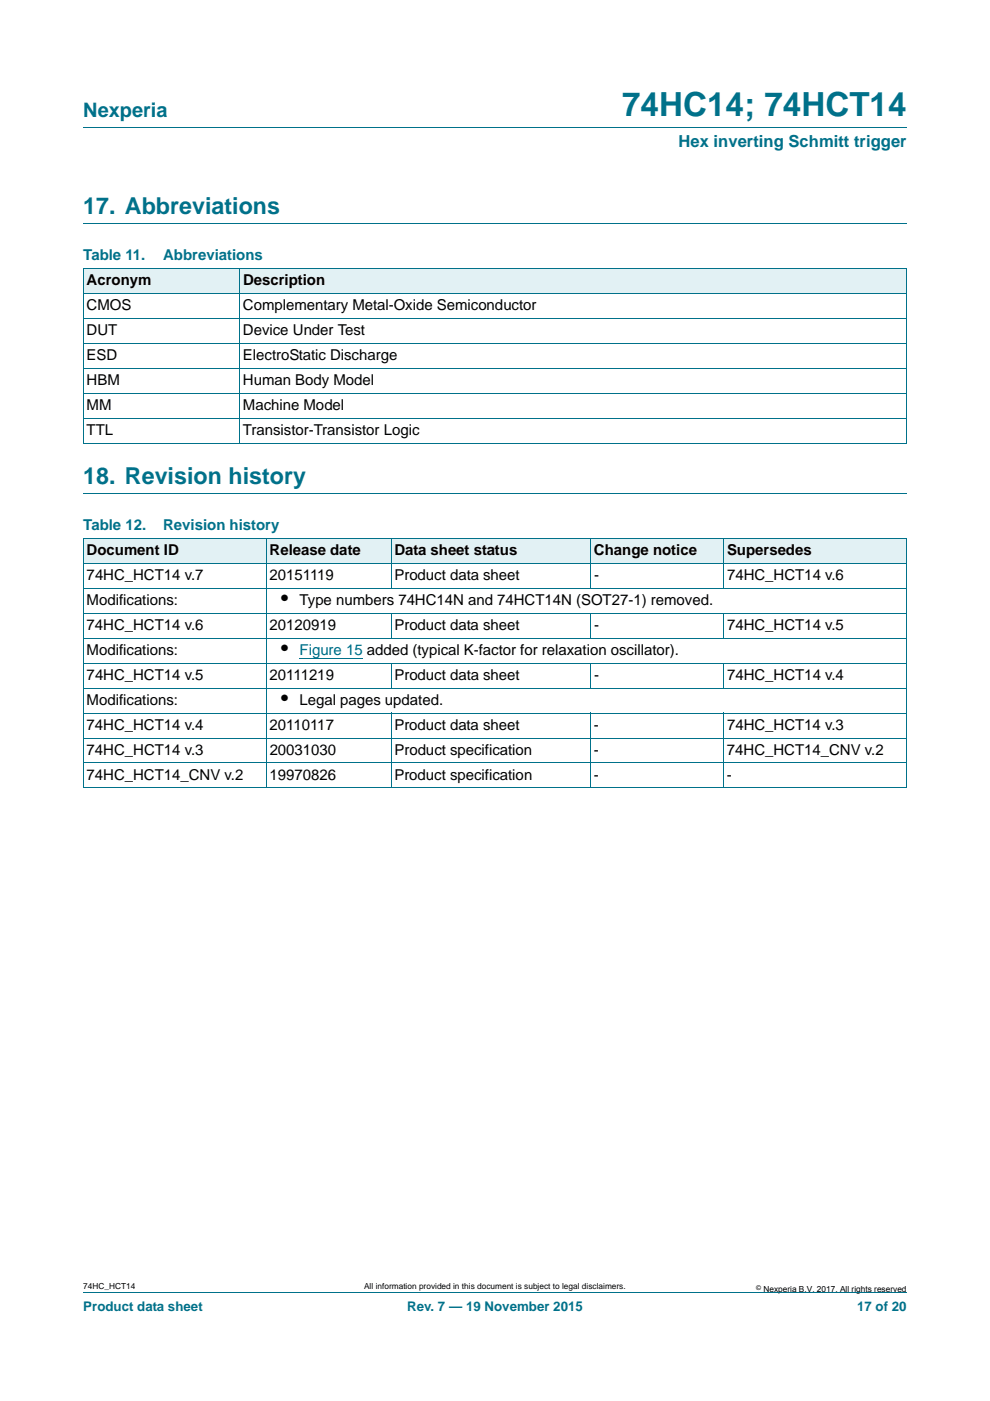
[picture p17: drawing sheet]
<svg xmlns="http://www.w3.org/2000/svg" width="210mm" height="297mm" viewBox="0 0 210 297" stroke-linecap="round" stroke-linejoin="round" font-family="sans-serif">
<defs><g id="words">
<text font-size="7" fill="#00718a" x="132" y="24.6">74HC14; 74HCT14</text>
<g font-size="4.9" fill="#00718a">
<text x="17.7" y="45.4">17. Abbreviations</text>
<text x="17.7" y="102.6">18. Revision history</text>
</g>
<text font-size="4.2" fill="#00718a" x="17.7" y="24.9">Nexperia</text>
<g font-size="4.2">
<text x="59.6" y="128.2">•</text>
<text x="59.6" y="138.8">•</text>
<text x="59.6" y="149.4">•</text>
</g>
<text font-size="3.5" fill="#00718a" x="143.9" y="31.1">Hex inverting Schmitt trigger</text>
<g font-size="3.2" fill="#00718a">
<text x="17.7" y="55.2">Table 11.</text>
<text x="34.6" y="55.2">Abbreviations</text>
<text x="17.7" y="112.4">Table 12.</text>
<text x="34.6" y="112.4">Revision history</text>
</g>
<g font-size="3.2">
<text x="18.4" y="65.8">CMOS</text>
<text x="18.4" y="60.5">Acronym</text>
<text x="51.5" y="65.8">Complementary Metal-Oxide Semiconductor</text>
<text x="51.5" y="60.5">Description</text>
<text x="18.4" y="71.1">DUT</text>
<text x="51.5" y="71.1">Device Under Test</text>
<text x="18.4" y="76.4">ESD</text>
<text x="51.5" y="76.4">ElectroStatic Discharge</text>
<text x="18.4" y="81.7">HBM</text>
<text x="51.5" y="81.7">Human Body Model</text>
<text x="18.4" y="87">MM</text>
<text x="51.5" y="87">Machine Model</text>
<text x="18.4" y="92.3">TTL</text>
<text x="51.5" y="92.3">Transistor-Transistor Logic</text>
<text x="18.4" y="117.6">Document ID</text>
<text x="57.2" y="117.6">Release date</text>
<text x="83.7" y="117.6">Data sheet status</text>
<text x="126" y="117.6">Change notice</text>
<text x="154.2" y="117.6">Supersedes</text>
<text x="18.4" y="122.9">74HC_HCT14 v.7</text>
<text x="57.2" y="122.9">20151119</text>
<text x="83.7" y="122.9">Product data sheet</text>
<text x="126" y="122.9">-</text>
<text x="154.2" y="122.9">74HC_HCT14 v.6</text>
<text x="18.4" y="128.2">Modifications:</text>
<text x="63.5" y="128.2">Type numbers 74HC14N and 74HCT14N (SOT27-1) removed.</text>
<text x="18.4" y="133.5">74HC_HCT14 v.6</text>
<text x="57.2" y="133.5">20120919</text>
<text x="83.7" y="133.5">Product data sheet</text>
<text x="126" y="133.5">-</text>
<text x="154.2" y="133.5">74HC_HCT14 v.5</text>
<text x="18.4" y="138.8">Modifications:</text>
<text x="18.4" y="144.1">74HC_HCT14 v.5</text>
<text x="18.4" y="149.4">Modifications:</text>
<text x="57.2" y="144.1">20111219</text>
<text x="63.5" y="149.4">Legal pages updated.</text>
<text x="83.7" y="144.1">Product data sheet</text>
<text x="126" y="144.1">-</text>
<text x="154.2" y="144.1">74HC_HCT14 v.4</text>
<text x="18.4" y="154.7">74HC_HCT14 v.4</text>
<text x="57.2" y="154.7">20110117</text>
<text x="83.7" y="154.7">Product data sheet</text>
<text x="126" y="154.7">-</text>
<text x="154.2" y="154.7">74HC_HCT14 v.3</text>
<text x="18.4" y="160">74HC_HCT14 v.3</text>
<text x="57.2" y="160">20031030</text>
<text x="83.7" y="160">Product specification</text>
<text x="126" y="160">-</text>
<text x="154.2" y="160">74HC_HCT14_CNV v.2</text>
<text x="18.4" y="165.3">74HC_HCT14_CNV v.2</text>
<text x="57.2" y="165.3">19970826</text>
<text x="83.6" y="165.3">Product specification</text>
<text x="126" y="165.3">-</text>
<text x="154.2" y="165.3">-</text>
</g>
<text font-size="3.2" fill="#00f" x="63.5" y="138.8">Figure 15 added (typical K-factor for relaxation oscillator).</text>
<g font-size="2.8" fill="#00718a">
<text x="17.7" y="277.9">Product data sheet</text>
<text x="86.4" y="277.9">Rev. 7 — 19 November 2015</text>
<text x="181.8" y="277.9">17 of 20</text>
</g>
<g font-size="1.8">
<text x="17.7" y="273.3">74HC_HCT14</text>
<text x="77.2" y="273.3">All information provided in this document is subject to legal disclaimers.</text>
<text x="161.9" y="273.9">Nexperia B.V. 2017. All rights reserved</text>
</g>
<text font-size="1.4" x="160.4" y="273.4">©</text>
</g></defs>
<path d="M17.7 27h174.6M17.7 47.4h174.6M17.7 104.6h174.6M17.7 273.9h174.6" fill="none" stroke="#00718a" stroke-width=".21"/>
<g fill="#e2f1f4">
<path d="M17.7 57h33.1v5.3h-33.1z"/>
<path d="M50.8 57h141.5v5.3h-141.5z"/>
<path d="M17.7 114.1h38.8v5.3h-38.8z"/>
<path d="M56.5 114.1h26.4v5.3h-26.4z"/>
<path d="M82.9 114.1h42.4v5.3h-42.4z"/>
<path d="M125.3 114.1h28.2v5.3h-28.2z"/>
<path d="M153.5 114.1h38.8v5.3h-38.8z"/>
</g>
<path d="M63.5 139.5h13.4" fill="none" stroke="#00f" stroke-width=".21"/>
<g fill="none" stroke="#00718a" stroke-width=".21">
<path d="M17.6 57h174.7M17.7 57v37M50.8 56.9v37.1M192.3 57v37M17.6 62.3h174.7M17.6 67.6h174.7M17.6 72.8h174.7M17.6 78.1h174.7M17.6 83.4h174.7M17.6 88.7h174.7M17.6 94h174.7M17.6 114.1h174.7"/>
<path d="M17.6 119.4h174.7M17.7 114.2v52.8M56.5 114.1v53M82.9 114.1v10.6M125.3 114.1v10.6M153.5 114.1v10.6M192.3 114.2v52.8M17.6 124.7h174.7M17.6 130h174.7M17.6 135.3h174.7M82.9 130v5.3M125.3 130v5.3"/>
<path d="M153.5 130v5.3M17.6 140.6h174.7M17.6 145.9h174.7M17.6 151.2h174.7M17.6 156.5h174.7M82.9 140.5v5.4M82.9 151.1v16M125.3 140.5v5.4M125.3 151.1v16M153.5 140.5v5.4M153.5 151.1v16M17.6 161.8h174.7"/>
<path d="M17.6 167.1h174.7"/>
</g>
<use href="#words"/>
</svg>
